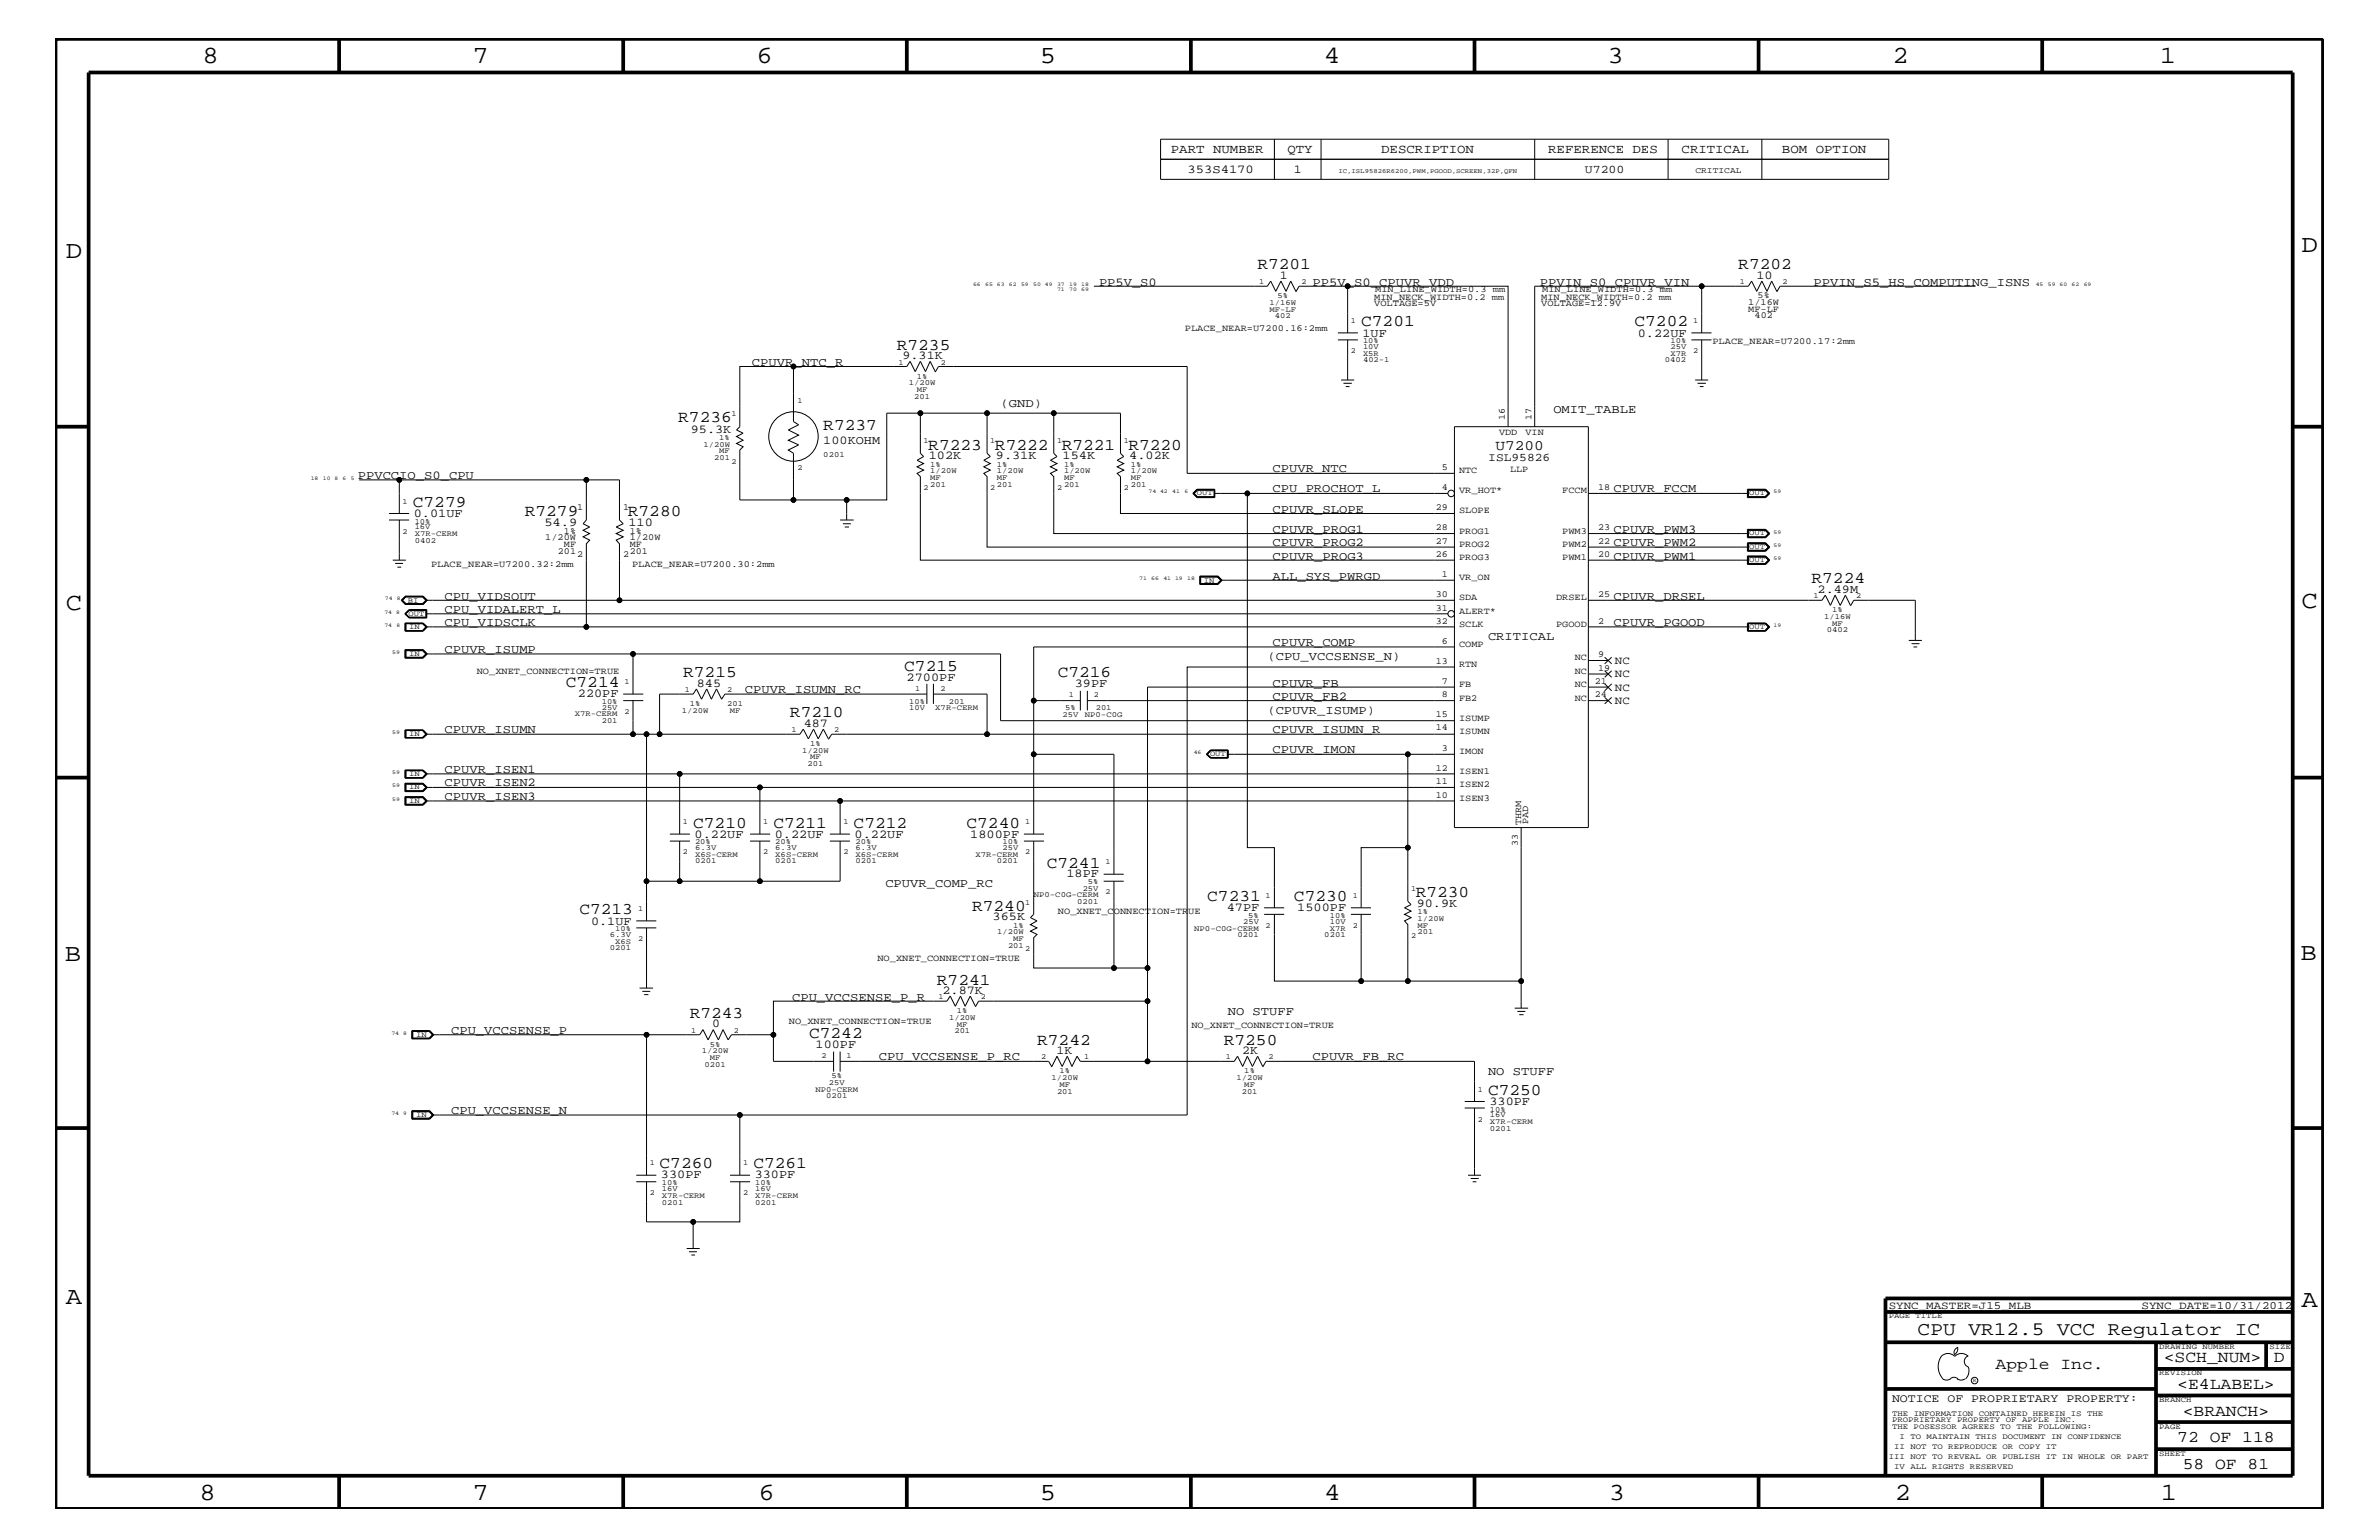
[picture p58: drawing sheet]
<svg xmlns="http://www.w3.org/2000/svg" width="432mm" height="279mm" viewBox="0 0 432 279" stroke-linecap="round" stroke-linejoin="round" font-family="sans-serif">
<defs><g id="words">
<g font-size="4.5">
<text x="36.7" y="11.5">8</text>
<text x="85.8" y="11.5">7</text>
<text x="137.3" y="11.5">6</text>
<text x="188.7" y="11.5">5</text>
<text x="240.3" y="11.5">4</text>
<text x="291.8" y="11.5">3</text>
<text x="343.5" y="11.5">2</text>
<text x="392" y="11.5">1</text>
<text x="11.9" y="46.8">D</text>
<text x="417.7" y="45.7">D</text>
<text x="11.9" y="110.6">C</text>
<text x="417.7" y="110.3">C</text>
<text x="11.8" y="174.3">B</text>
<text x="417.6" y="174.2">B</text>
<text x="11.9" y="236.7">A</text>
<text x="417.7" y="237.1">A</text>
<text x="36.2" y="272.1">8</text>
<text x="85.8" y="272.1">7</text>
<text x="137.7" y="272.1">6</text>
<text x="188.7" y="272.1">5</text>
<text x="240.4" y="272.1">4</text>
<text x="292" y="272.1">3</text>
<text x="343.9" y="272.1">2</text>
<text x="392.2" y="272.1">1</text>
</g>
<text font-size="3.5" x="348.1" y="242.3">CPU VR12.5 VCC Regulator IC</text>
<g font-size="3">
<text x="228.2" y="48.9">R7201</text>
<text x="315.5" y="48.9">R7202</text>
<text x="247.1" y="59.2">C7201</text>
<text x="296.7" y="59.2">C7202</text>
<text x="162.8" y="63.4">R7235</text>
<text x="123.1" y="76.7">R7236</text>
<text x="149.4" y="78">R7237</text>
<text x="168.5" y="81.6">R7223</text>
<text x="180.6" y="81.6">R7222</text>
<text x="192.7" y="81.6">R7221</text>
<text x="204.8" y="81.6">R7220</text>
<text x="74.9" y="92">C7279</text>
<text x="95.2" y="93.7">R7279</text>
<text x="114" y="93.7">R7280</text>
<text x="328.8" y="105.9">R7224</text>
<text x="102.7" y="124.7">C7214</text>
<text x="124" y="122.9">R7215</text>
<text x="164.1" y="121.7">C7215</text>
<text x="192" y="122.9">C7216</text>
<text x="143.4" y="130.2">R7210</text>
<text x="125.8" y="150.1">C7210</text>
<text x="140.4" y="150.1">C7211</text>
<text x="154.9" y="150.1">C7212</text>
<text x="175.4" y="150.1">C7240</text>
<text x="190" y="157.4">C7241</text>
<text x="105.2" y="165.9">C7213</text>
<text x="176.4" y="165.2">R7240</text>
<text x="219.1" y="163.5">C7231</text>
<text x="234.9" y="163.5">C7230</text>
<text x="257" y="162.8">R7230</text>
<text x="170.1" y="178.7">R7241</text>
<text x="125.2" y="184.7">R7243</text>
<text x="146.9" y="188.3">C7242</text>
<text x="188.3" y="189.5">R7242</text>
<text x="222.1" y="189.5">R7250</text>
<text x="270.1" y="198.7">C7250</text>
<text x="119.7" y="211.9">C7260</text>
<text x="136.7" y="211.9">C7261</text>
<text x="362.2" y="248.4">Apple Inc.</text>
<text x="392.7" y="247.1">&lt;SCH_NUM&gt;</text>
<text x="395.2" y="252">&lt;E4LABEL&gt;</text>
<text x="412.7" y="247.1">D</text>
<text x="396.2" y="256.8">&lt;BRANCH&gt;</text>
<text x="395.2" y="261.6">72 OF 118</text>
<text x="396.2" y="266.6">58 OF 81</text>
</g>
<text font-size="2.6" x="271.4" y="81.6">U7200</text>
<g font-size="2.3">
<text x="212.5" y="27.7">PART NUMBER</text>
<text x="233.7" y="27.7">QTY</text>
<text x="250.7" y="27.7">DESCRIPTION</text>
<text x="281" y="27.7">REFERENCE DES</text>
<text x="305.2" y="27.7">CRITICAL</text>
<text x="323.4" y="27.7">BOM OPTION</text>
</g>
<g font-size="2.2">
<text x="215.6" y="31.4">353S4170</text>
<text x="234.8" y="31.4">1</text>
<text x="199.5" y="51.8">PP5V_S0</text>
<text x="232.3" y="50.7">1</text>
<text x="238.3" y="51.8">PP5V_S0_CPUVR_VDD</text>
<text x="279.5" y="51.8">PPVIN_S0_CPUVR_VIN</text>
<text x="318.8" y="50.7">10</text>
<text x="329.2" y="51.8">PPVIN_S5_HS_COMPUTING_ISNS</text>
<text x="163.8" y="65.1">9.31K</text>
<text x="247.3" y="61.1">1UF</text>
<text x="297.3" y="61.1">0.22UF</text>
<text x="136.5" y="66.3">CPUVR_NTC_R</text>
<text x="181.6" y="73.8">(GND)</text>
<text x="281.9" y="75">OMIT_TABLE</text>
<text x="125.4" y="78.5">95.3K</text>
<text x="149.4" y="80.5">100KOHM</text>
<text x="168.6" y="83.3">102K</text>
<text x="180.8" y="83.3">9.31K</text>
<text x="192.9" y="83.3">154K</text>
<text x="205" y="83.3">4.02K</text>
<text x="64.9" y="86.9">PPVCCIO_S0_CPU</text>
<text x="231" y="85.7">CPUVR_NTC</text>
<text x="231" y="89.4">CPU_PROCHOT_L</text>
<text x="292.9" y="89.4">CPUVR_FCCM</text>
<text x="75.1" y="93.8">0.01UF</text>
<text x="98.8" y="95.4">54.9</text>
<text x="114" y="95.4">110</text>
<text x="231" y="93">CPUVR_SLOPE</text>
<text x="231" y="99.1">CPUVR_PROG2</text>
<text x="231" y="101.5">CPUVR_PROG3</text>
<text x="231" y="96.6">CPUVR_PROG1</text>
<text x="292.9" y="101.5">CPUVR_PWM1</text>
<text x="292.9" y="96.6">CPUVR_PWM3</text>
<text x="292.9" y="99.1">CPUVR_PWM2</text>
<text x="231" y="105.2">ALL_SYS_PWRGD</text>
<text x="329.9" y="107.6">2.49M</text>
<text x="80.7" y="111.2">CPU_VIDALERT_L</text>
<text x="80.7" y="108.8">CPU_VIDSOUT</text>
<text x="80.7" y="113.7">CPU_VIDSCLK</text>
<text x="292.9" y="113.7">CPUVR_PGOOD</text>
<text x="292.9" y="108.8">CPUVR_DRSEL</text>
<text x="80.7" y="118.5">CPUVR_ISUMP</text>
<text x="230" y="119.8">(CPU_VCCSENSE_N)</text>
<text x="231" y="117.3">CPUVR_COMP</text>
<text x="270.1" y="116.2">CRITICAL</text>
<text x="126.5" y="124.6">845</text>
<text x="135.2" y="125.8">CPUVR_ISUMN_RC</text>
<text x="164.5" y="123.5">2700PF</text>
<text x="195.1" y="124.7">39PF</text>
<text x="231" y="124.6">CPUVR_FB</text>
<text x="104.9" y="126.5">220PF</text>
<text x="145.9" y="131.9">487</text>
<text x="230" y="129.6">(CPUVR_ISUMP)</text>
<text x="231" y="126.9">CPUVR_FB2</text>
<text x="80.7" y="133">CPUVR_ISUMN</text>
<text x="231" y="133">CPUVR_ISUMN_R</text>
<text x="231" y="136.7">CPUVR_IMON</text>
<text x="80.7" y="140.3">CPUVR_ISEN1</text>
<text x="80.7" y="142.7">CPUVR_ISEN2</text>
<text x="80.7" y="145.1">CPUVR_ISEN3</text>
<text x="126.1" y="152">0.22UF</text>
<text x="140.6" y="152">0.22UF</text>
<text x="155.1" y="152">0.22UF</text>
<text x="176.1" y="152">1800PF</text>
<text x="160.7" y="160.9">CPUVR_COMP_RC</text>
<text x="193.5" y="159.2">18PF</text>
<text x="107.3" y="167.8">0.1UF</text>
<text x="180.2" y="167">365K</text>
<text x="222.7" y="165.3">47PF</text>
<text x="235.5" y="165.3">1500PF</text>
<text x="257.1" y="164.5">90.9K</text>
<text x="143.8" y="181.6">CPU_VCCSENSE_P_R</text>
<text x="171.1" y="180.4">2.87K</text>
<text x="222.8" y="184.1">NO STUFF</text>
<text x="81.9" y="187.6">CPU_VCCSENSE_P</text>
<text x="129.2" y="186.4">0</text>
<text x="148" y="190.2">100PF</text>
<text x="191.8" y="191.2">1K</text>
<text x="225.5" y="191.2">2K</text>
<text x="159.5" y="192.4">CPU_VCCSENSE_P_RC</text>
<text x="238.3" y="192.4">CPUVR_FB_RC</text>
<text x="270.1" y="195">NO STUFF</text>
<text x="81.9" y="202.1">CPU_VCCSENSE_N</text>
<text x="270.3" y="200.4">330PF</text>
<text x="120" y="213.8">330PF</text>
<text x="137" y="213.8">330PF</text>
</g>
<g font-size="2.1">
<text x="287.7" y="31.4">U7200</text>
<text x="270.1" y="83.7">ISL95826</text>
<text x="343.4" y="254.4">NOTICE OF PROPRIETARY PROPERTY:</text>
</g>
<g font-size="2">
<text x="293.1" y="120.4">NC</text>
<text x="293.1" y="122.9">NC</text>
<text x="293.1" y="125.3">NC</text>
<text x="293.1" y="127.7">NC</text>
<text x="342.8" y="237.4">SYNC_MASTER=J15_MLB</text>
<text x="388.7" y="237.4">SYNC_DATE=10/31/2012</text>
</g>
<g font-size="1.7">
<text x="249.6" y="53">MIN_LINE_WIDTH=0.3 mm</text>
<text x="279.9" y="53">MIN_LINE_WIDTH=0.3 mm</text>
<text x="215.1" y="60">PLACE_NEAR=U7200.16:2mm</text>
<text x="249.4" y="55.6">VOLTAGE=5V</text>
<text x="249.4" y="54.4">MIN_NECK_WIDTH=0.2 mm</text>
<text x="279.7" y="55.6">VOLTAGE=12.9V</text>
<text x="279.7" y="54.4">MIN_NECK_WIDTH=0.2 mm</text>
<text x="317.3" y="55.3">1/16W</text>
<text x="317.3" y="56.6">MF-LF</text>
<text x="318.5" y="57.8">402</text>
<text x="319" y="54.1">5%</text>
<text x="310.8" y="62.3">PLACE_NEAR=U7200.17:2mm</text>
<text x="273.1" y="76.2" transform="rotate(-90 273.1 76.2)">16</text>
<text x="278" y="76.2" transform="rotate(-90 278 76.2)">17</text>
<text x="272.1" y="78.9">VDD</text>
<text x="276.9" y="78.9">VIN</text>
<text x="261.7" y="85.3">5</text>
<text x="261.7" y="88.9">4</text>
<text x="264.8" y="85.9">NTC</text>
<text x="264.8" y="89.5">VR_HOT*</text>
<text x="274.1" y="85.6">LLP</text>
<text x="283.5" y="89.5">FCCM</text>
<text x="290.1" y="88.9">18</text>
<text x="104.7" y="92.6">1</text>
<text x="113.1" y="92.6">1</text>
<text x="260.6" y="92.6">29</text>
<text x="264.8" y="93.2">SLOPE</text>
<text x="99" y="98">1/20W</text>
<text x="101.3" y="100.4">201</text>
<text x="102.4" y="96.8">1%</text>
<text x="102.4" y="99.3">MF</text>
<text x="104.7" y="101">2</text>
<text x="113.1" y="101">2</text>
<text x="114.3" y="96.8">1%</text>
<text x="114.3" y="99.3">MF</text>
<text x="114.3" y="98">1/20W</text>
<text x="114.3" y="100.4">201</text>
<text x="260.6" y="96.2">28</text>
<text x="260.6" y="98.7">27</text>
<text x="260.6" y="101">26</text>
<text x="264.8" y="101.6">PROG3</text>
<text x="264.8" y="99.3">PROG2</text>
<text x="264.8" y="96.8">PROG1</text>
<text x="283.5" y="101.6">PWM1</text>
<text x="283.5" y="99.3">PWM2</text>
<text x="283.5" y="96.8">PWM3</text>
<text x="290.1" y="101">20</text>
<text x="290.1" y="98.7">22</text>
<text x="290.1" y="96.2">23</text>
<text x="78.2" y="102.9">PLACE_NEAR=U7200.32:2mm</text>
<text x="114.7" y="102.9">PLACE_NEAR=U7200.30:2mm</text>
<text x="261.7" y="104.7">1</text>
<text x="264.8" y="105.3">VR_ON</text>
<text x="260.6" y="110.8">31</text>
<text x="260.6" y="113.1">32</text>
<text x="260.6" y="108.3">30</text>
<text x="264.8" y="113.7">SCLK</text>
<text x="264.8" y="111.4">ALERT*</text>
<text x="264.8" y="108.9">SDA</text>
<text x="282.4" y="108.9">DRSEL</text>
<text x="282.4" y="113.7">PGOOD</text>
<text x="290.1" y="108.3">25</text>
<text x="290.1" y="113.1">2</text>
<text x="261.7" y="116.8">6</text>
<text x="264.8" y="117.4">COMP</text>
<text x="285.8" y="119.8">NC</text>
<text x="290.1" y="119.2">9</text>
<text x="86.5" y="122.2">NO_XNET_CONNECTION=TRUE</text>
<text x="260.6" y="120.4">13</text>
<text x="261.7" y="124.1">7</text>
<text x="264.8" y="124.7">FB</text>
<text x="264.8" y="121">RTN</text>
<text x="285.8" y="122.3">NC</text>
<text x="285.8" y="124.7">NC</text>
<text x="289.5" y="124.1">21</text>
<text x="290.1" y="121.7">19</text>
<text x="260.6" y="130.2">15</text>
<text x="261.7" y="126.5">8</text>
<text x="264.8" y="130.8">ISUMP</text>
<text x="264.8" y="127.1">FB2</text>
<text x="285.8" y="127.1">NC</text>
<text x="289.5" y="126.5">24</text>
<text x="260.6" y="132.5">14</text>
<text x="261.7" y="136.2">3</text>
<text x="264.8" y="136.8">IMON</text>
<text x="264.8" y="133.2">ISUMN</text>
<text x="260.6" y="139.8">12</text>
<text x="260.6" y="142.3">11</text>
<text x="264.8" y="142.9">ISEN2</text>
<text x="264.8" y="140.4">ISEN1</text>
<text x="260.6" y="144.7">10</text>
<text x="264.8" y="145.3">ISEN3</text>
<text x="276.1" y="149.8" transform="rotate(-90 276.1 149.8)">THRM</text>
<text x="277.4" y="149.5" transform="rotate(-90 277.4 149.5)">PAD</text>
<text x="275.5" y="153.5" transform="rotate(-90 275.5 153.5)">33</text>
<text x="192" y="165.9">NO_XNET_CONNECTION=TRUE</text>
<text x="159.3" y="174.4">NO_XNET_CONNECTION=TRUE</text>
<text x="143.2" y="185.9">NO_XNET_CONNECTION=TRUE</text>
<text x="216.2" y="186.5">NO_XNET_CONNECTION=TRUE</text>
</g>
<text font-size="1.5" x="307.7" y="31.4">CRITICAL</text>
<g font-size="1.4">
<text x="228.5" y="51.6">1</text>
<text x="236.2" y="51.6">2</text>
<text x="315.8" y="51.6">1</text>
<text x="323.5" y="51.6">2</text>
<text x="230.4" y="55.3">1/16W</text>
<text x="230.4" y="56.6">MF-LF</text>
<text x="231.4" y="57.8">402</text>
<text x="231.9" y="54.1">5%</text>
<text x="245.2" y="58.6">1</text>
<text x="307.3" y="58.6">1</text>
<text x="245.2" y="64">2</text>
<text x="247.4" y="65.7">402-1</text>
<text x="247.4" y="62.3">10%</text>
<text x="247.4" y="63.4">10V</text>
<text x="247.4" y="64.5">X5R</text>
<text x="302.2" y="65.7">0402</text>
<text x="303.2" y="64.5">X7R</text>
<text x="303.2" y="63.4">25V</text>
<text x="303.2" y="62.3">10%</text>
<text x="307.3" y="64">2</text>
<text x="163.1" y="66.2">1</text>
<text x="165" y="69.9">1/20W</text>
<text x="166.4" y="68.7">1%</text>
<text x="166.4" y="71.1">MF</text>
<text x="170.8" y="66.2">2</text>
<text x="132.8" y="75.6">1</text>
<text x="144.7" y="73.2">1</text>
<text x="165.9" y="72.3">201</text>
<text x="127.7" y="81.1">1/20W</text>
<text x="129.6" y="83.5">201</text>
<text x="130.6" y="79.9">1%</text>
<text x="130.6" y="82.2">MF</text>
<text x="149.4" y="82.8">0201</text>
<text x="167.6" y="80.5">1</text>
<text x="179.7" y="80.5">1</text>
<text x="191.9" y="80.5">1</text>
<text x="204" y="80.5">1</text>
<text x="132.8" y="84.1">2</text>
<text x="144.7" y="85.3">2</text>
<text x="167.6" y="88.9">2</text>
<text x="168.8" y="84.7">1%</text>
<text x="168.8" y="87.1">MF</text>
<text x="168.8" y="85.9">1/20W</text>
<text x="168.8" y="88.3">201</text>
<text x="179.7" y="88.9">2</text>
<text x="180.9" y="84.7">1%</text>
<text x="180.9" y="87.1">MF</text>
<text x="180.9" y="85.9">1/20W</text>
<text x="180.9" y="88.3">201</text>
<text x="191.9" y="88.9">2</text>
<text x="193.1" y="84.7">1%</text>
<text x="193.1" y="87.1">MF</text>
<text x="193.1" y="85.9">1/20W</text>
<text x="193.1" y="88.3">201</text>
<text x="204" y="88.9">2</text>
<text x="205.2" y="84.7">1%</text>
<text x="205.2" y="87.1">MF</text>
<text x="205.2" y="85.9">1/20W</text>
<text x="205.2" y="88.3">201</text>
<text x="217.3" y="89.9">OUT</text>
<text x="317.5" y="89.9">OUT</text>
<text x="73.1" y="91.4">1</text>
<text x="75.3" y="95">10%</text>
<text x="73.1" y="96.8">2</text>
<text x="75.3" y="97.3">X7R-CERM</text>
<text x="75.3" y="98.5">0402</text>
<text x="75.3" y="96">16V</text>
<text x="317.5" y="97.1">OUT</text>
<text x="317.5" y="99.6">OUT</text>
<text x="218.5" y="105.7">IN</text>
<text x="317.5" y="102.1">OUT</text>
<text x="74" y="109.3">BI</text>
<text x="74.2" y="111.7">OUT</text>
<text x="329.2" y="108.6">1</text>
<text x="331.1" y="112.3">1/16W</text>
<text x="332.5" y="111.1">1%</text>
<text x="332.5" y="113.6">MF</text>
<text x="336.9" y="108.6">2</text>
<text x="74.3" y="114.2">IN</text>
<text x="74.3" y="119">IN</text>
<text x="317.5" y="114.2">OUT</text>
<text x="331.6" y="114.8">0402</text>
<text x="113.4" y="124.1">1</text>
<text x="124.3" y="125.5">1</text>
<text x="132" y="125.5">2</text>
<text x="166.1" y="125.3">1</text>
<text x="170.7" y="125.3">2</text>
<text x="104.3" y="130">X7R-CERM</text>
<text x="109.2" y="128.8">25V</text>
<text x="109.2" y="127.7">10%</text>
<text x="109.2" y="131.3">201</text>
<text x="113.4" y="129.6">2</text>
<text x="123.7" y="129.3">1/20W</text>
<text x="125.2" y="128">1%</text>
<text x="132" y="128">201</text>
<text x="132.5" y="129.3">MF</text>
<text x="165" y="127.7">10%</text>
<text x="165" y="128.9">10V</text>
<text x="169.8" y="128.9">X7R-CERM</text>
<text x="172.2" y="127.7">201</text>
<text x="192.9" y="130.2">25V</text>
<text x="193.3" y="128.9">5%</text>
<text x="194" y="126.5">1</text>
<text x="196.9" y="130.2">NP0-C0G</text>
<text x="198.5" y="126.5">2</text>
<text x="198.9" y="128.9">201</text>
<text x="74.3" y="133.5">IN</text>
<text x="143.7" y="132.8">1</text>
<text x="145.6" y="136.6">1/20W</text>
<text x="147" y="135.3">1%</text>
<text x="147" y="137.8">MF</text>
<text x="151.4" y="132.8">2</text>
<text x="219.6" y="137.2">OUT</text>
<text x="74.3" y="140.8">IN</text>
<text x="74.3" y="143.2">IN</text>
<text x="146.6" y="139">201</text>
<text x="74.3" y="145.7">IN</text>
<text x="124" y="149.5">1</text>
<text x="138.5" y="149.5">1</text>
<text x="153.1" y="149.5">1</text>
<text x="186.1" y="149.5">1</text>
<text x="124" y="155">2</text>
<text x="126.2" y="153.2">20%</text>
<text x="126.2" y="154.3">6.3V</text>
<text x="126.2" y="155.5">X6S-CERM</text>
<text x="138.5" y="155">2</text>
<text x="140.7" y="154.3">6.3V</text>
<text x="140.7" y="153.2">20%</text>
<text x="140.7" y="155.5">X6S-CERM</text>
<text x="153.1" y="155">2</text>
<text x="155.3" y="155.5">X6S-CERM</text>
<text x="155.3" y="154.3">6.3V</text>
<text x="155.3" y="153.2">20%</text>
<text x="177" y="155.5">X7R-CERM</text>
<text x="181.9" y="154.3">25V</text>
<text x="181.9" y="153.2">10%</text>
<text x="186.1" y="155">2</text>
<text x="126.2" y="156.7">0201</text>
<text x="140.7" y="156.7">0201</text>
<text x="155.3" y="156.7">0201</text>
<text x="180.9" y="156.7">0201</text>
<text x="196.5" y="161.6">25V</text>
<text x="197.4" y="160.5">5%</text>
<text x="200.7" y="156.8">1</text>
<text x="256.1" y="161.7">1</text>
<text x="115.8" y="165.3">1</text>
<text x="186.1" y="164.1">1</text>
<text x="187.6" y="162.8">NP0-C0G-CERM</text>
<text x="195.5" y="163.9">0201</text>
<text x="200.7" y="162.2">2</text>
<text x="225.6" y="167.6">25V</text>
<text x="226.6" y="166.5">5%</text>
<text x="229.7" y="162.8">1</text>
<text x="241.4" y="167.6">10V</text>
<text x="241.4" y="166.5">10%</text>
<text x="245.5" y="162.8">1</text>
<text x="257.3" y="165.9">1%</text>
<text x="257.3" y="167.1">1/20W</text>
<text x="110.7" y="170">6.3V</text>
<text x="110.7" y="172.4">0201</text>
<text x="111.7" y="171.2">X6S</text>
<text x="111.7" y="168.9">10%</text>
<text x="115.8" y="170.7">2</text>
<text x="181" y="169.5">1/20W</text>
<text x="183" y="172">201</text>
<text x="183.9" y="168.3">1%</text>
<text x="183.9" y="170.7">MF</text>
<text x="186.1" y="172.6">2</text>
<text x="216.7" y="168.9">NP0-C0G-CERM</text>
<text x="224.6" y="170">0201</text>
<text x="229.7" y="168.3">2</text>
<text x="240.4" y="170">0201</text>
<text x="241.4" y="168.9">X7R</text>
<text x="245.5" y="168.3">2</text>
<text x="256.1" y="170.1">2</text>
<text x="257.3" y="168.3">MF</text>
<text x="257.3" y="169.5">201</text>
<text x="170.3" y="181.3">1</text>
<text x="172.3" y="185">1/20W</text>
<text x="173.7" y="183.8">1%</text>
<text x="178.1" y="181.3">2</text>
<text x="75.5" y="188.1">IN</text>
<text x="125.5" y="187.4">1</text>
<text x="127.4" y="191.1">1/20W</text>
<text x="128.8" y="189.9">5%</text>
<text x="133.2" y="187.4">2</text>
<text x="149.1" y="192">2</text>
<text x="153.7" y="192">1</text>
<text x="173.2" y="187.5">201</text>
<text x="173.7" y="186.3">MF</text>
<text x="127.8" y="193.6">0201</text>
<text x="128.8" y="192.3">MF</text>
<text x="150.5" y="196.8">25V</text>
<text x="150.9" y="195.6">5%</text>
<text x="189" y="192.2">2</text>
<text x="190.9" y="195.9">1/20W</text>
<text x="192.3" y="194.8">1%</text>
<text x="192.3" y="197.2">MF</text>
<text x="196.8" y="192.2">1</text>
<text x="222.5" y="192.2">1</text>
<text x="224.4" y="195.9">1/20W</text>
<text x="225.8" y="194.8">1%</text>
<text x="225.8" y="197.2">MF</text>
<text x="230.2" y="192.2">2</text>
<text x="75.5" y="202.6">IN</text>
<text x="148" y="198.1">NP0-CERM</text>
<text x="149.9" y="199.2">0201</text>
<text x="191.9" y="198.4">201</text>
<text x="225.4" y="198.4">201</text>
<text x="268.2" y="198.1">1</text>
<text x="268.2" y="203.5">2</text>
<text x="270.4" y="204">X7R-CERM</text>
<text x="270.4" y="202.7">16V</text>
<text x="270.4" y="201.7">10%</text>
<text x="270.4" y="205.2">0201</text>
<text x="117.9" y="211.4">1</text>
<text x="120.1" y="215">10%</text>
<text x="134.9" y="211.4">1</text>
<text x="137.1" y="215">10%</text>
<text x="117.9" y="216.9">2</text>
<text x="120.1" y="217.3">X7R-CERM</text>
<text x="120.1" y="218.6">0201</text>
<text x="120.1" y="216.1">16V</text>
<text x="134.9" y="216.9">2</text>
<text x="137.1" y="216.1">16V</text>
<text x="137.1" y="217.3">X7R-CERM</text>
<text x="137.1" y="218.6">0201</text>
<text x="342.8" y="239.2">PAGE TITLE</text>
<text x="391.9" y="244.7">DRAWING NUMBER</text>
<text x="411.9" y="244.7">SIZE</text>
<text x="391.9" y="249.5">REVISION</text>
<text x="343.4" y="256.8">THE INFORMATION CONTAINED HEREIN IS THE</text>
<text x="391.9" y="254.4">BRANCH</text>
<text x="343.4" y="258">PROPRIETARY PROPERTY OF APPLE INC.</text>
<text x="343.4" y="259.3">THE POSESSOR AGREES TO THE FOLLOWING:</text>
<text x="343.8" y="262.9">II NOT TO REPRODUCE OR COPY IT</text>
<text x="344.8" y="261.1">I TO MAINTAIN THIS DOCUMENT IN CONFIDENCE</text>
<text x="391.9" y="259.3">PAGE</text>
<text x="342.8" y="264.7">III NOT TO REVEAL OR PUBLISH IT IN WHOLE OR PART</text>
<text x="343.8" y="266.6">IV ALL RIGHTS RESERVED</text>
<text x="391.9" y="264.1">SHEET</text>
</g>
<text font-size="1.2" x="243" y="31.4">IC,ISL95826R6200,PWM,PGOOD,SCREEN,32P,QFN</text>
<g font-size="1">
<text x="176.6" y="51.9">66</text>
<text x="178.8" y="51.9">65 63</text>
<text x="183.1" y="51.9">62</text>
<text x="185.3" y="51.9">59</text>
<text x="187.5" y="51.9">50 49</text>
<text x="191.9" y="52.9">71</text>
<text x="191.9" y="51.9">37</text>
<text x="194.1" y="52.9">70</text>
<text x="194.1" y="51.9">19</text>
<text x="196.3" y="52.9">69</text>
<text x="196.3" y="51.9">18</text>
<text x="369.5" y="51.9">45</text>
<text x="371.7" y="51.9">59 60</text>
<text x="376" y="51.9">62</text>
<text x="378.2" y="51.9">69</text>
<text x="56.4" y="87.1">18</text>
<text x="58.6" y="87.1">10 8</text>
<text x="62.1" y="87.1">6</text>
<text x="63.7" y="87.1">5</text>
<text x="208.4" y="89.5">74 42</text>
<text x="212.8" y="89.5">41</text>
<text x="215" y="89.5">6</text>
<text x="321.9" y="89.5">59</text>
<text x="321.9" y="96.8">59</text>
<text x="321.9" y="99.3">59</text>
<text x="321.9" y="101.6">59</text>
<text x="206.8" y="105.3">71</text>
<text x="209" y="105.3">66</text>
<text x="211.2" y="105.3">41 19</text>
<text x="215.5" y="105.3">18</text>
<text x="69.8" y="113.7">74</text>
<text x="69.8" y="111.4">74 8</text>
<text x="69.8" y="108.9">74</text>
<text x="72" y="113.7">8</text>
<text x="72.1" y="108.9">8</text>
<text x="321.9" y="113.7">19</text>
<text x="71.2" y="118.6">59</text>
<text x="71.2" y="133.2">59</text>
<text x="216.7" y="136.8">46</text>
<text x="71.2" y="140.4">59</text>
<text x="71.2" y="142.9">59</text>
<text x="71.2" y="145.3">59</text>
<text x="71" y="187.7">74 8</text>
<text x="71" y="202.3">74 9</text>
<text x="358.1" y="250.7">R</text>
</g>
</g></defs>
<g fill="none" stroke="#000" stroke-width=".18">
<path d="M210.7 28.9h132.1M210.7 25.3h132.1v7.2h-132.1zM231.3 25.3v7.2M239.8 25.3v7.2M278.6 25.3v7.2M302.8 25.3v7.2M319.8 25.3v7.2M198.5 51.9h31.5l.6-.9 1 1.9 .9-1.9 .9 1.9 .9-1.9 .9 1.9M235.2 52.9l.6-1h8.8v8.5M244.6 51.9h29.1v25.5M308.9 51.9h-30.3v25.5M322.5 52.9l-.9-1.9-.9 1.9-.9-1.9-.9 1.9-1-1.9-.6 .9h-8.4v8.5"/>
<path d="M358.6 51.9h-35.5l-.6 1M144 66.5h20.6l.6-.9 .9 1.8 .9-1.8 1 1.8 .8-1.8 1 1.8M167 75h12.2M169.8 67.5l.5-1h45.2v19.4h48.5M191.3 75h12.1v7.2l.6 .6-1.2 .7 1.2 .6-1.2 .6 1.2 .6-1.2 .6 .6 .6v6.7h60.6M242.8 61.7h3.7M242.8 60.4h3.7M243.4 68.9h2.4M243.8 69.5h1.6M244.3 70.1h.6M244.6 61.7v7.2M264 77.4h24.3v72.7h-24.3z"/>
<path d="M307 61.7h3.6M307 60.4h3.6M307.7 68.9h2.3M308.1 69.5h1.5M308.5 70.1h.7M308.9 61.7v7.2M65.2 87.1h41.2M70.6 93.2h3.7M70.6 94.3h3.7M72.5 87.1v6.1M72.5 94.3v7.3M144 90.7h-9.7v-9.1l.6-.5-1.2-.6 1.2-.6-1.2-.7 1.2-.6-1.2-.6 .6-.6v-10.9h9.7v10l.9 .6-1.8 .9 1.8 .9-1.8 1 1.8 .8-1.8 .9 .9 .6v8.5h17v-15.7h6v7.2l.6 .6-1.1 .7 1.1 .6-1.1 .6 1.1 .6-1.1 .6 .5 .6v15.1h97"/>
<path d="M152.5 94.3h2.4M153 95h1.4M153.3 95.6h.8M153.7 90.7v3.6M216.5 89.5l.8-.7h3.2v1.5h-3.2zM217.3 88.8l-.6 .7 .6 .7M220.4 88.9h-3.1l-.6 .6 .6 .6h3.1M220.4 88.8v1.4M220.4 89.5h42.4M220.5 88.8h-3.2l-.7 .7 .7 .7h3.2M226.4 89.5v64.3h4.9v10.9M264 96.8h-72.7v-10.3l-.6-.6 1.2-.6-1.2-.6 1.2-.6-1.2-.6 1.2-.7-.6-.6v-7.2h-12.1v7.2l.5 .6-1.1 .7 1.1 .6-1.1 .6 1.1 .6-1.1 .6 .6 .6v12.8h84.8"/>
<path d="M288.3 89.5h29M288.3 96.8h29M288.3 99.3h29M317.2 88.8h3.3l.7 .7-.7 .8h-3.3zM317.2 96h3.3l.7 .8-.7 .8h-3.3zM317.2 98.5h3.3l.7 .8-.7 .7h-3.3zM317.2 88.8h3.3l.6 .7-.6 .7h-3.3zM317.2 96.1h3.3l.6 .7-.6 .7h-3.3zM317.2 98.5v1.4h3.3l.6-.6-.6-.8M317.3 88.9h3.1l.6 .6-.6 .6h-3.1M317.3 96.2h3.1l.6 .6-.6 .6h-3.1M317.3 98.7h3.1l.6 .6-.6 .6"/>
<path d="M317.3 88.8v1.4M317.3 96.1v1.4M317.3 98.6h3.1l.7 .7-.7 .6h-3.1zM320.4 88.8l.7 .7-.7 .7M320.4 96.1l.7 .7-.7 .7M71.3 101.6h2.4M71.7 102.2h1.5M72.1 102.9h.7M72.8 108.9l.8-.8h3.2l.8 .8-.8 .8h-3.2zM72.9 108.9l.8-.7h3.1l.7 .7-.7 .8h-3.1zM73.5 117.9h3.3l.8 .7-.8 .8h-3.3zM73.5 111.4l.8-.8h3.2v1.5h-3.2z"/>
<path d="M73.5 111.4l.8 .6M73.6 113.1v1.4M73.6 117.9v1.4h3.2l.7-.7-.7-.7M73.7 108.3h3l.6 .6-.6 .6h-3l-.6-.6zM73.7 108.2h3l.7 .7-.7 .7h-3l-.7-.7zM73.7 118.1h3l.6 .5-.6 .6h-3M73.7 119.3v-1.3h3l.7 .6-.7 .7M73.7 111.4l.6-.6h3v1.2h-3zM74.3 110.7h3.1v1.3h-3.1M74.3 110.7l-.8 .7M74.3 110.7l-.7 .7 .7 .6M76.7 113.1l.6 .6-.6 .7"/>
<path d="M76.7 113.1h-3v1.3h3M76.7 113.1l.7 .6-.7 .7M76.8 113.1l.8 .6-.8 .8M76.8 113.1h-3.3v1.4h3.3M76.8 113.1l.7 .6-.7 .8M77.3 108.9h186.7M77.3 113.7h186.7M77.3 111.4h185.5M77.3 118.6h37.6M112.4 108.9v-10.2l-.6-.7 1.3-.6-1.3-.6 1.3-.6-1.3-.6 1.3-.6-.7-.7v-7.2h-6v7.2l-.6 .7 1.2 .6-1.2 .6 1.2 .6-1.2 .6 1.2 .6-.6 .7v15M217.8 104.5h3.3l.7 .8-.7 .7h-3.3zM217.8 106v-1.4h3.2l.7 .7-.7 .7"/>
<path d="M217.8 104.7h3.2M217.9 104.7v1.2h3.1l.6-.6-.6-.6M221 104.7l.7 .6-.7 .6h-3.2M221.6 105.3h42.4M264 117.4h-76.4v33.9M288.3 108.9h42.4l.6-.9 .9 1.8 .9-1.8 .9 1.8 .9-1.8 1 1.8M288.3 113.7h29M288.3 101.6h29M288.3 119.8h3.5M291.3 119.2l1.2 1.2M292.5 119.2l-1.2 1.2M317.2 100.9h3.3l.7 .7-.7 .8h-3.3z"/>
<path d="M317.2 102.4v-1.4h3.3l.6 .6-.6 .8M317.2 113.1v1.4M317.3 101h3.1l.7 .6-.7 .7h-3.1zM320.4 113.1l.6 .6-.6 .7M320.4 101l.6 .6-.6 .6h-3.1M320.4 113.1h-3.1v1.3h3.1M320.4 113.1l.7 .6-.7 .7M320.5 113.1h-3.3v1.4h3.3M320.5 113.1l.7 .6-.7 .8M320.5 113.1l.6 .6-.6 .8M335.9 109.9l.6-1h11.1v7.3M346.5 116.2h2.3"/>
<path d="M347 116.8h1.4M347.3 117.4h.7M73.6 132.4v1.5M73.6 139.7v1.5M76.7 139.8l.6 .6-.6 .7M76.7 132.5l.6 .7-.6 .6M76.7 132.5h-3v1.3h3M76.7 139.8h-3v1.3h3M76.7 139.8l.7 .6-.7 .7M76.7 132.5l.7 .7-.7 .6M76.8 132.4h-3.3v1.5h3.3M76.8 139.7h-3.3v1.5h3.3"/>
<path d="M76.8 139.7l.8 .7-.8 .8M76.8 139.7l.7 .7-.7 .8M76.8 132.4l.8 .8-.8 .7M76.8 132.4l.7 .8-.7 .7M113.1 127.1h3.7M113.1 125.9h3.7M114.9 127.1v6.1h-37.6M114.9 125.9v-7.3h66.7v12.2h82.4M114.9 133.2h30.3l.6-.9 .9 1.8 1-1.8 .8 1.8 .9-1.8 1 1.8M117.3 133.2v33.9M168.2 125.9h-36.6l-.6 1-1-1.9-.9 1.9-.8-1.9-1 1.9-.9-1.9-.6 .9h-6.1v7.3M168.2 124.1v3.6"/>
<path d="M169.4 125.9h9.8v7.3M169.4 124.1v3.6M187.6 127.1h8.5M187.6 136.8h14.6v21.8M196.1 125.3v3.6M197.4 127.1h66.6M197.4 125.3v3.6M219.1 136.8l.6 .6h3.1M219.1 136.8l.7 .6M219.7 136.1h3.2v1.4h-3.2M219.7 136.1l-.8 .7 .8 .7M219.7 136.1l-.7 .7 .7 .7"/>
<path d="M219.8 136.2l-.7 .6M222.8 136.8h41.2M222.8 136.2v1.2M222.8 136.1v1.4M222.8 136.2h-3.1l-.6 .6M255.5 136.8v17h-8.4v10.9M264 121h-48.5v81.3h-81.2v10.9M264 124.7h-55.7v50.9M264 133.2h-113l-.6 .9M288.3 124.7h3.5M288.3 122.3h3.5M288.3 127.1h3.5"/>
<path d="M291.3 126.5l1.2 1.2M291.3 121.7l1.2 1.2M291.3 124.1l1.2 1.2M292.5 126.5l-1.2 1.2M292.5 121.7l-1.2 1.2M292.5 124.1l-1.2 1.2M73.5 142.1h3.3l.8 .8-.8 .7h-3.3zM73.5 144.6h3.3l.8 .7-.8 .8h-3.3zM73.6 142.2h3.2l.7 .7-.7 .6h-3.2zM73.6 144.6v1.4h3.2l.7-.7-.7-.7M73.7 142.3h3l.6 .6-.6 .6h-3M73.7 144.7h3l.6 .6-.6 .6h-3"/>
<path d="M73.7 142.2v1.3M73.7 146v-1.4h3l.7 .7-.7 .7M76.7 142.2l.7 .7-.7 .6M77.3 140.4h186.7M77.3 142.9h186.7M77.3 145.3h186.7M117.3 159.9h6.1M121.6 152.6h3.6M121.6 151.3h3.6M123.4 152.6v7.3h14.5M123.4 140.4v10.9M136.1 152.6h3.7"/>
<path d="M136.1 151.3h3.7M137.9 152.6v7.3h14.6v-7.3M137.9 142.9v8.4M150.6 152.6h3.7M150.6 151.3h3.7M152.5 145.3v6M185.8 152.6h3.7M185.8 151.3h3.7M187.6 152.6v13.3l-.6 .6 1.2 .6-1.2 .7 1.2 .5-1.2 .6 1.2 .6-.6 .6v5.5h14.6v-15.7M200.3 159.9h3.7M200.3 158.6h3.7M255.5 153.8v9.7l.6 .6-1.2 .6 1.2 .6-1.2 .6 1.2 .6-1.2 .6 .6 .7v10.2h20.6"/>
<path d="M276.1 150.1v32.8M115.5 168.3h3.6M115.5 167.1h3.6M116.1 179.3h2.4M116.6 179.9h1.4M117.3 168.3v11M202.2 175.6h6.1M208.3 175.6v6h-30.7l-.6 1.1M229.4 165.9h3.7M229.4 164.7h3.7M231.3 165.9v12.1h15.8v-12.1M245.2 165.9h3.6"/>
<path d="M245.2 164.7h3.6M247.1 178h8.4M74.8 187h3.2l.7 .7-.7 .8h-3.2zM74.8 188.4h3.2M74.8 187.1h3.2M74.8 187.1v1.3M74.9 187.1h3l.6 .6-.6 .6h-3zM78 187.1l.7 .6-.7 .7M78 187.1l.6 .6-.6 .7M78.5 187.7h38.8v25.5M116.9 180.5h.8M140.4 187.7v4.9h10.9"/>
<path d="M151.3 190.8v3.6M152.5 190.8v3.6M152.5 192.6h37.8l.6 1M177 182.6l-.9-1.9-.9 1.9-.9-1.9-.9 1.9-.9-1.9-.6 .9h-31.5v6.1h-7.6l-.6 1-1-1.9-.8 1.9-.9-1.9-1 1.9-.9-1.9-.6 .9h-9.7M190.9 193.5l1-1.9 .9 1.9 .9-1.9 .9 1.9 .9-1.9 .6 1h27.9l.6-1 1 1.9 .8-1.9 .9 1.9 1-1.9 .9 1.9M208.3 181.6v11M229.2 193.6l.6-1h37.8v7.2M265.9 199.8h3.6M274.9 182.9h2.5M275.4 183.5h1.5M275.8 184.1h.7M74.8 201.5h3.2l.7 .8-.7 .8h-3.2z"/>
<path d="M74.8 201.6h3.2l.6 .7-.6 .6h-3.2zM74.9 202.9v-1.2h3l.6 .6-.6 .6M78 201.5l.7 .8-.7 .7h-3.2M78.5 202.3h55.8M115.5 214.4h3.6M115.5 213.2h3.6M117.3 214.4v7.3h17v-7.3M132.5 214.4h3.6M132.5 213.2h3.6M265.9 201h3.6M266.4 213.2h2.4M267 213.8h1.4"/>
<path d="M267.3 214.4h.7M267.6 201v12.2M124.6 226.5h2.4M125.1 227.1h1.4M125.5 227.7h.7M125.8 221.7v4.8M352.3 246.1a1.72 1.72 0 0 1 2.5 0 1.69 1.69 0 0 1 2.4 0M352.4 246a3.2 3.2 0 0 0 .4 4.3l.8 .1 .4-.2M354 250.2l.7-.3 .7 .3M355.2 250.2l.7 .2 .7-.2M355.3 244.4v.3a1.18 1.18 0 0 1-.6 1.1M355.4 244.4a.99 .99 0 0 0-.6 1.4"/>
<path d="M357.2 246a1.04 1.04 0 0 0-.7 1 1.04 1.04 0 0 0 .7 1M357.3 248l.1 .7a2.11 2.11 0 0 1-.6 1.5"/>
<circle cx="244.6" cy="51.9" r=".42"/>
<circle cx="308.9" cy="51.9" r=".42"/>
<circle cx="144" cy="79.2" r="4.5"/>
<circle cx="144" cy="66.5" r=".42"/>
<circle cx="167" cy="75" r=".42"/>
<circle cx="179.2" cy="75" r=".42"/>
<circle cx="191.3" cy="75" r=".42"/>
<circle cx="72.5" cy="87.1" r=".42"/>
<circle cx="106.4" cy="87.1" r=".42"/>
<circle cx="144" cy="90.7" r=".42"/>
<circle cx="153.7" cy="90.7" r=".42"/>
<circle cx="226.4" cy="89.5" r=".42"/>
<circle cx="263.4" cy="89.5" r=".59"/>
<circle cx="106.4" cy="113.7" r=".42"/>
<circle cx="112.4" cy="108.9" r=".42"/>
<circle cx="114.9" cy="118.6" r=".42"/>
<circle cx="263.4" cy="111.4" r=".59"/>
<circle cx="114.9" cy="133.2" r=".42"/>
<circle cx="117.3" cy="133.2" r=".42"/>
<circle cx="119.7" cy="133.2" r=".42"/>
<circle cx="179.2" cy="133.2" r=".42"/>
<circle cx="187.6" cy="127.1" r=".42"/>
<circle cx="187.6" cy="136.8" r=".42"/>
<circle cx="255.5" cy="136.8" r=".42"/>
<circle cx="117.3" cy="159.9" r=".42"/>
<circle cx="123.4" cy="140.4" r=".42"/>
<circle cx="123.4" cy="159.9" r=".42"/>
<circle cx="137.9" cy="142.9" r=".42"/>
<circle cx="137.9" cy="159.9" r=".42"/>
<circle cx="152.5" cy="145.3" r=".42"/>
<circle cx="255.5" cy="153.8" r=".42"/>
<circle cx="202.2" cy="175.6" r=".42"/>
<circle cx="208.3" cy="175.6" r=".42"/>
<circle cx="247.1" cy="178" r=".42"/>
<circle cx="255.5" cy="178" r=".42"/>
<circle cx="276.1" cy="178" r=".42"/>
<circle cx="117.3" cy="187.7" r=".42"/>
<circle cx="140.4" cy="187.7" r=".42"/>
<circle cx="208.3" cy="192.6" r=".42"/>
<circle cx="208.3" cy="181.6" r=".42"/>
<circle cx="134.3" cy="202.3" r=".42"/>
<circle cx="125.8" cy="221.7" r=".42"/>
<circle cx="358.4" cy="250.5" r=".59"/>
</g>
<g fill="none" stroke="#000" stroke-width=".68" stroke-linecap="butt">
<path d="M10.1 7.1h411.5v266.7h-411.5zM16.1 13.2h400v254.5h-400zM61.6 7.1v6.1M113.1 7.1v6.1M164.6 7.1v6.1M216.2 7.1v6.1M267.6 7.1v6.1M319.2 7.1v6.1M370.7 7.1v6.1M10.1 77.4h6M416.1 77.4h5.5M10.1 141.1h6"/>
<path d="M416.1 141.1h5.5M10.1 204.7h6M416.1 204.7h5.5M342.2 238h73.9M416.1 235.6h-73.9v32.1M342.2 243.5h73.9M342.2 252h49.1M391.3 248.4h24.8M391.3 243.5v24.2M391.3 258h24.8M391.3 253.2h24.8M411.3 243.5v4.9"/>
<path d="M61.6 267.7v6.1M113.1 267.7v6.1M164.6 267.7v6.1M216.2 268v5.8M267.6 267.7v6.1M319.2 267.7v6.1M370.7 267.7v6.1M391.3 262.9h24.8"/>
</g>
<g fill="#000">
<circle cx="244.6" cy="51.9" r=".42"/>
<circle cx="308.9" cy="51.9" r=".42"/>
<circle cx="144" cy="66.5" r=".42"/>
<circle cx="167" cy="75" r=".42"/>
<circle cx="179.2" cy="75" r=".42"/>
<circle cx="191.3" cy="75" r=".42"/>
<circle cx="72.5" cy="87.1" r=".42"/>
<circle cx="106.4" cy="87.1" r=".42"/>
<circle cx="144" cy="90.7" r=".42"/>
<circle cx="153.7" cy="90.7" r=".42"/>
<circle cx="226.4" cy="89.5" r=".42"/>
<circle cx="106.4" cy="113.7" r=".42"/>
<circle cx="112.4" cy="108.9" r=".42"/>
<circle cx="114.9" cy="118.6" r=".42"/>
<circle cx="114.9" cy="133.2" r=".42"/>
<circle cx="117.3" cy="133.2" r=".42"/>
<circle cx="119.7" cy="133.2" r=".42"/>
<circle cx="179.2" cy="133.2" r=".42"/>
<circle cx="187.6" cy="127.1" r=".42"/>
<circle cx="187.6" cy="136.8" r=".42"/>
<circle cx="255.5" cy="136.8" r=".42"/>
<circle cx="117.3" cy="159.9" r=".42"/>
<circle cx="123.4" cy="140.4" r=".42"/>
<circle cx="123.4" cy="159.9" r=".42"/>
<circle cx="137.9" cy="142.9" r=".42"/>
<circle cx="137.9" cy="159.9" r=".42"/>
<circle cx="152.5" cy="145.3" r=".42"/>
<circle cx="255.5" cy="153.8" r=".42"/>
<circle cx="202.2" cy="175.6" r=".42"/>
<circle cx="208.3" cy="175.6" r=".42"/>
<circle cx="247.1" cy="178" r=".42"/>
<circle cx="255.5" cy="178" r=".42"/>
<circle cx="276.1" cy="178" r=".42"/>
<circle cx="117.3" cy="187.7" r=".42"/>
<circle cx="140.4" cy="187.7" r=".42"/>
<circle cx="208.3" cy="192.6" r=".42"/>
<circle cx="208.3" cy="181.6" r=".42"/>
<circle cx="134.3" cy="202.3" r=".42"/>
<circle cx="125.8" cy="221.7" r=".42"/>
</g>
<use href="#words"/>
</svg>
